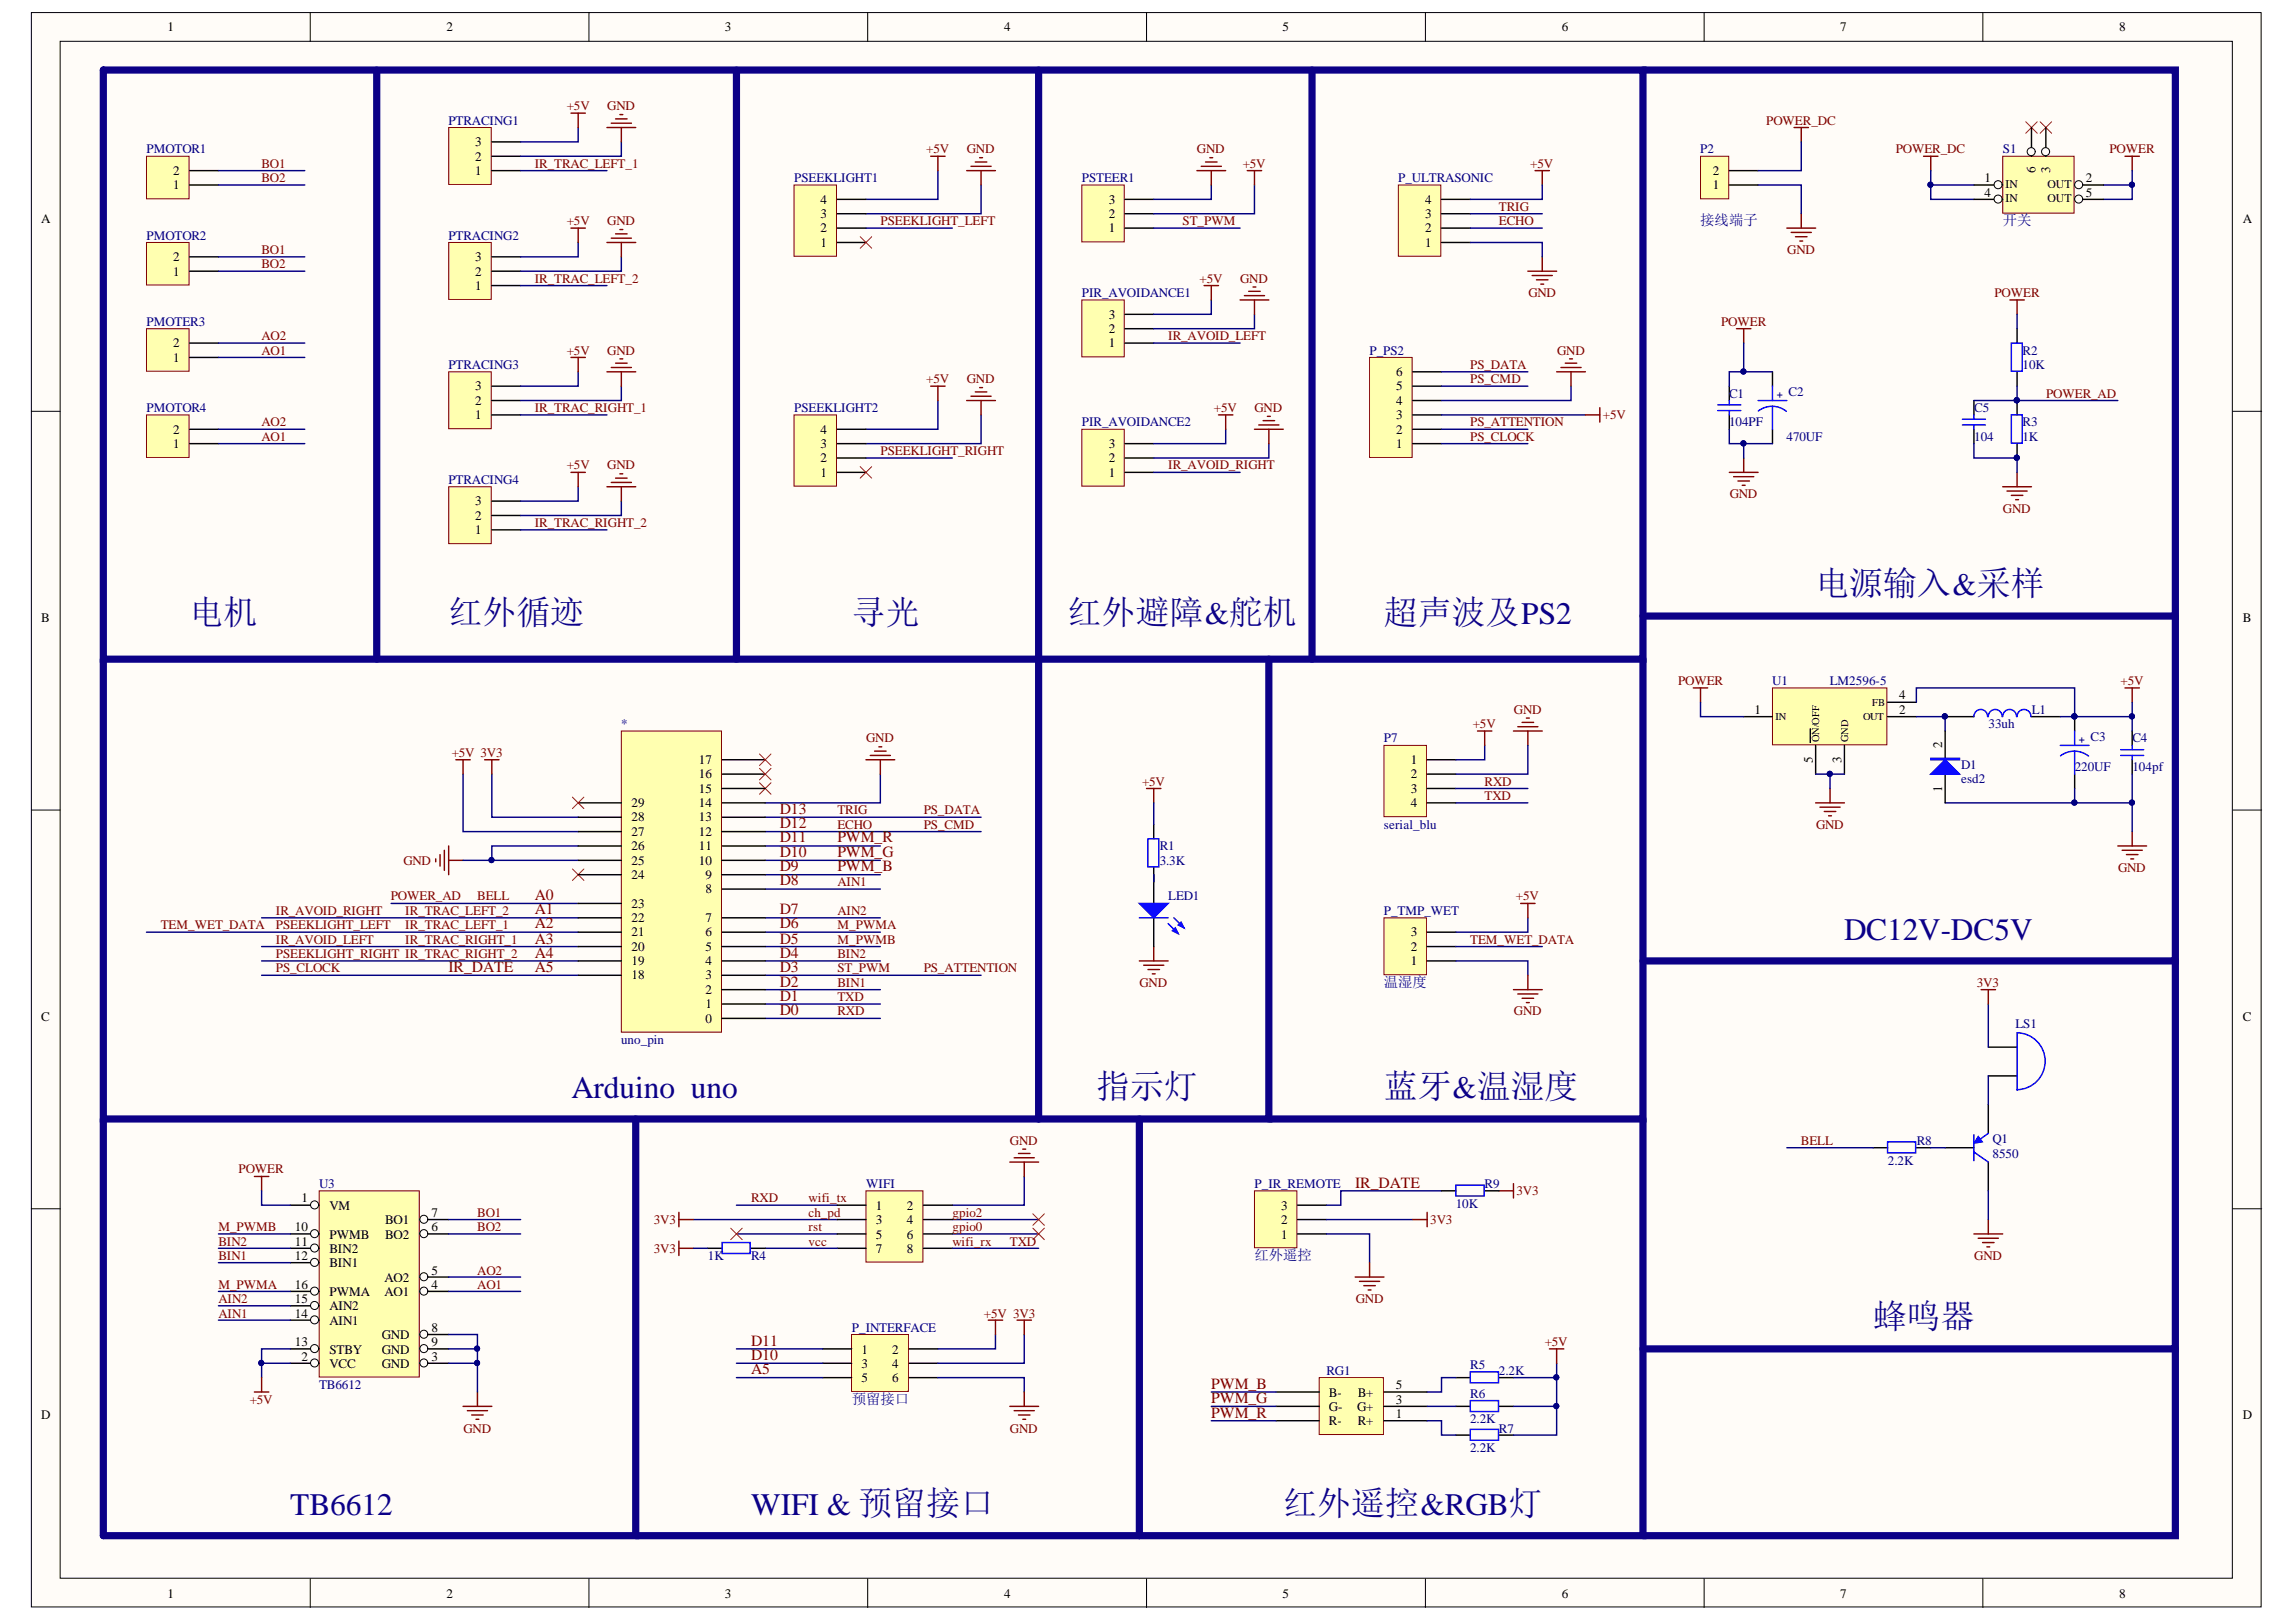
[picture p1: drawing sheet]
<svg xmlns="http://www.w3.org/2000/svg" width="297mm" height="210mm" viewBox="0 0 297 210" stroke-linecap="round" stroke-linejoin="round" font-family="sans-serif">
<defs><g id="words">
<g font-size="4.4" fill="#0c0087">
<text x="234.9" y="77">电源输入&amp;采样</text>
<text x="24.5" y="80.7">电机</text>
<text x="58" y="80.7">红外循迹</text>
<text x="110.2" y="80.7">寻光</text>
<text x="138.1" y="80.7">红外避障&amp;舵机</text>
<text x="179" y="80.7">超声波及PS2</text>
<text x="141.8" y="142">指示灯</text>
<text x="179" y="142">蓝牙&amp;温湿度</text>
<text x="242.3" y="171.9">蜂鸣器</text>
<text x="166" y="196">红外遥控&amp;RGB灯</text>
</g>
<g font-size="4.1" fill="#0c0087">
<text x="238.6" y="121.6">DC12V-DC5V</text>
<text x="73.9" y="142">Arduino uno</text>
<text x="37.5" y="196">TB6612</text>
<text x="97.2" y="196">WIFI &amp; 预留接口</text>
</g>
<g font-size="2" fill="#800000">
<text x="100.9" y="107.1">D12</text>
<text x="100.9" y="105.3">D13</text>
<text x="100.9" y="112.7">D9</text>
<text x="100.9" y="110.9">D10</text>
<text x="100.9" y="109">D11</text>
<text x="108.3" y="109">PWM_R</text>
<text x="108.3" y="110.9">PWM_G</text>
<text x="108.3" y="112.7">PWM_B</text>
<text x="69.2" y="116.4">A0</text>
<text x="69.2" y="118.3">A1</text>
<text x="100.9" y="118.3">D7</text>
<text x="100.9" y="114.6">D8</text>
<text x="58" y="125.8">IR_DATE</text>
<text x="69.2" y="120.2">A2</text>
<text x="69.2" y="122.1">A3</text>
<text x="69.2" y="124">A4</text>
<text x="69.2" y="125.8">A5</text>
<text x="100.9" y="125.8">D3</text>
<text x="100.9" y="124">D4</text>
<text x="100.9" y="122.1">D5</text>
<text x="100.9" y="120.2">D6</text>
<text x="100.9" y="131.4">D0</text>
<text x="100.9" y="129.5">D1</text>
<text x="100.9" y="127.7">D2</text>
<text x="175.3" y="153.7">IR_DATE</text>
<text x="97.2" y="176">D10</text>
<text x="97.2" y="174.1">D11</text>
<text x="97.2" y="177.9">A5</text>
<text x="156.7" y="179.7">PWM_B</text>
<text x="156.7" y="183.4">PWM_R</text>
<text x="156.7" y="181.6">PWM_G</text>
</g>
<g font-size="1.9" fill="#000080">
<text x="220" y="29.2">接线端子</text>
<text x="259.1" y="29.2">开关</text>
<text x="179" y="127.7">温湿度</text>
<text x="162.3" y="163.1">红外遥控</text>
<text x="110.2" y="181.7">预留接口</text>
</g>
<g font-size="1.7">
<text x="21.7" y="4.1">1</text>
<text x="57.8" y="4.1">2</text>
<text x="93.8" y="4.1">3</text>
<text x="129.9" y="4.1">4</text>
<text x="165.9" y="4.1">5</text>
<text x="202" y="4.1">6</text>
<text x="238.1" y="4.1">7</text>
<text x="274.2" y="4.1">8</text>
<text x="22.4" y="22.6">2</text>
<text x="61.5" y="22.6">1</text>
<text x="61.5" y="20.8">2</text>
<text x="61.5" y="18.9">3</text>
<text x="221.6" y="22.6">2</text>
<text x="256.8" y="23.6">1</text>
<text x="263.4" y="22.4" transform="rotate(-90 263.4 22.4)">6</text>
<text x="265.2" y="22.4" transform="rotate(-90 265.2 22.4)">3</text>
<text x="269.9" y="23.6">2</text>
<text x="5.3" y="28.9">A</text>
<text x="22.4" y="24.5">1</text>
<text x="106.1" y="28.2">3</text>
<text x="106.1" y="26.4">4</text>
<text x="143.4" y="28.2">2</text>
<text x="143.4" y="26.4">3</text>
<text x="184.4" y="28.2">3</text>
<text x="184.4" y="26.4">4</text>
<text x="221.6" y="24.5">1</text>
<text x="256.8" y="25.4">4</text>
<text x="269.9" y="25.4">5</text>
<text x="290.2" y="28.9">A</text>
<text x="22.4" y="35.7">1</text>
<text x="22.4" y="33.8">2</text>
<text x="61.5" y="35.7">2</text>
<text x="61.5" y="33.8">3</text>
<text x="106.1" y="31.9">1</text>
<text x="106.1" y="30.1">2</text>
<text x="143.4" y="30.1">1</text>
<text x="184.4" y="31.9">1</text>
<text x="184.4" y="30.1">2</text>
<text x="61.5" y="37.5">1</text>
<text x="143.4" y="41.2">3</text>
<text x="22.4" y="46.8">1</text>
<text x="22.4" y="45">2</text>
<text x="143.4" y="45">1</text>
<text x="143.4" y="43.1">2</text>
<text x="61.5" y="52.4">2</text>
<text x="61.5" y="50.5">3</text>
<text x="180.6" y="52.4">4</text>
<text x="180.6" y="50.5">5</text>
<text x="180.6" y="48.7">6</text>
<text x="22.4" y="58">1</text>
<text x="22.4" y="56.1">2</text>
<text x="61.5" y="54.3">1</text>
<text x="106.1" y="59.8">2</text>
<text x="106.1" y="58">3</text>
<text x="106.1" y="56.1">4</text>
<text x="143.4" y="59.8">2</text>
<text x="143.4" y="58">3</text>
<text x="180.6" y="58">1</text>
<text x="180.6" y="56.1">2</text>
<text x="180.6" y="54.3">3</text>
<text x="61.5" y="65.4">3</text>
<text x="106.1" y="61.7">1</text>
<text x="143.4" y="61.7">1</text>
<text x="61.5" y="69.1">1</text>
<text x="61.5" y="67.3">2</text>
<text x="5.3" y="80.5">B</text>
<text x="290.2" y="80.5">B</text>
<text x="227" y="92.4">1</text>
<text x="245.7" y="92.4">2</text>
<text x="245.7" y="90.5">4</text>
<text x="90.4" y="98.9">17</text>
<text x="90.4" y="100.7">16</text>
<text x="182.5" y="98.9">1</text>
<text x="182.5" y="100.7">2</text>
<text x="234.5" y="98.8" transform="rotate(-90 234.5 98.8)">5</text>
<text x="238.2" y="98.8" transform="rotate(-90 238.2 98.8)">3</text>
<text x="251.3" y="96.8" transform="rotate(-90 251.3 96.8)">2</text>
<text x="81.7" y="106.3">28</text>
<text x="81.7" y="104.4">29</text>
<text x="90.4" y="106.3">13</text>
<text x="90.4" y="104.4">14</text>
<text x="90.4" y="102.6">15</text>
<text x="182.5" y="102.6">3</text>
<text x="182.5" y="104.4">4</text>
<text x="251.3" y="102.5" transform="rotate(-90 251.3 102.5)">1</text>
<text x="81.7" y="113.7">24</text>
<text x="81.7" y="111.9">25</text>
<text x="81.7" y="110">26</text>
<text x="81.7" y="108.2">27</text>
<text x="90.4" y="111.9">10</text>
<text x="90.4" y="110">11</text>
<text x="90.4" y="108.2">12</text>
<text x="91.3" y="113.7">9</text>
<text x="81.7" y="119.3">22</text>
<text x="81.7" y="117.5">23</text>
<text x="91.3" y="119.3">7</text>
<text x="91.3" y="115.6">8</text>
<text x="81.7" y="124.9">19</text>
<text x="81.7" y="123">20</text>
<text x="81.7" y="121.2">21</text>
<text x="91.3" y="124.9">4</text>
<text x="91.3" y="123">5</text>
<text x="91.3" y="121.2">6</text>
<text x="182.5" y="124.9">1</text>
<text x="182.5" y="123">2</text>
<text x="182.5" y="121.2">3</text>
<text x="81.7" y="126.7">18</text>
<text x="91.3" y="130.5">1</text>
<text x="91.3" y="128.6">2</text>
<text x="91.3" y="126.7">3</text>
<text x="5.3" y="132.2">C</text>
<text x="91.3" y="132.3">0</text>
<text x="290.2" y="132.2">C</text>
<text x="39" y="155.6">1</text>
<text x="38.1" y="159.4">10</text>
<text x="38.1" y="161.2">11</text>
<text x="42.6" y="156.6">VM</text>
<text x="42.6" y="160.3">PWMB</text>
<text x="49.8" y="160.3">BO2</text>
<text x="49.8" y="158.4">BO1</text>
<text x="55.8" y="159.4">6</text>
<text x="55.8" y="157.5">7</text>
<text x="113.3" y="156.6">1</text>
<text x="113.3" y="158.4">3</text>
<text x="113.3" y="160.3">5</text>
<text x="117.3" y="156.6">2</text>
<text x="117.3" y="158.4">4</text>
<text x="117.3" y="160.3">6</text>
<text x="165.8" y="160.3">1</text>
<text x="165.8" y="158.4">2</text>
<text x="165.8" y="156.6">3</text>
<text x="38.1" y="163.1">12</text>
<text x="38.1" y="166.8">16</text>
<text x="42.6" y="162.1">BIN2</text>
<text x="42.6" y="164">BIN1</text>
<text x="42.6" y="167.7">PWMA</text>
<text x="49.7" y="167.7">AO1</text>
<text x="49.7" y="165.9">AO2</text>
<text x="55.8" y="166.8">4</text>
<text x="55.8" y="164.9">5</text>
<text x="113.3" y="162.1">7</text>
<text x="117.3" y="162.1">8</text>
<text x="38.1" y="170.5">14</text>
<text x="38.1" y="168.7">15</text>
<text x="42.6" y="171.4">AIN1</text>
<text x="42.6" y="169.6">AIN2</text>
<text x="49.4" y="173.3">GND</text>
<text x="55.8" y="172.4">8</text>
<text x="38.1" y="174.2">13</text>
<text x="39" y="176.1">2</text>
<text x="42.6" y="177">VCC</text>
<text x="42.6" y="175.2">STBY</text>
<text x="49.4" y="177">GND</text>
<text x="49.4" y="175.2">GND</text>
<text x="55.8" y="176.1">3</text>
<text x="55.8" y="174.2">9</text>
<text x="111.5" y="175.2">1</text>
<text x="111.5" y="177">3</text>
<text x="111.5" y="178.9">5</text>
<text x="115.4" y="175.2">2</text>
<text x="115.4" y="177">4</text>
<text x="115.4" y="178.9">6</text>
<text x="180.6" y="179.8">5</text>
<text x="5.3" y="183.7">D</text>
<text x="171.9" y="180.7">B-</text>
<text x="171.9" y="182.6">G-</text>
<text x="171.9" y="184.5">R-</text>
<text x="175.6" y="182.6">G+</text>
<text x="175.7" y="184.5">R+</text>
<text x="175.7" y="180.7">B+</text>
<text x="180.6" y="183.5">1</text>
<text x="180.6" y="181.7">3</text>
<text x="290.2" y="183.7">D</text>
<text x="21.7" y="206.8">1</text>
<text x="57.8" y="206.8">2</text>
<text x="93.8" y="206.8">3</text>
<text x="129.9" y="206.8">4</text>
<text x="165.9" y="206.8">5</text>
<text x="202" y="206.8">6</text>
<text x="238.1" y="206.8">7</text>
<text x="274.2" y="206.8">8</text>
</g>
<g font-size="1.7" fill="#000080">
<text x="58" y="16.1">PTRACING1</text>
<text x="18.9" y="19.9">PMOTOR1</text>
<text x="102.8" y="23.6">PSEEKLIGHT1</text>
<text x="140" y="23.6">PSTEER1</text>
<text x="180.9" y="23.6">P_ULTRASONIC</text>
<text x="220" y="19.9">P2</text>
<text x="259.1" y="19.9">S1</text>
<text x="18.9" y="31">PMOTOR2</text>
<text x="58" y="31">PTRACING2</text>
<text x="140" y="38.5">PIR_AVOIDANCE1</text>
<text x="18.9" y="42.2">PMOTER3</text>
<text x="58" y="47.7">PTRACING3</text>
<text x="177.2" y="45.9">P_PS2</text>
<text x="261.7" y="47.7">10K</text>
<text x="261.7" y="45.9">R2</text>
<text x="18.9" y="53.3">PMOTOR4</text>
<text x="102.8" y="53.3">PSEEKLIGHT2</text>
<text x="223.7" y="51.5">C1</text>
<text x="231.4" y="51.3">C2</text>
<text x="255.4" y="53.3">C5</text>
<text x="140" y="55.2">PIR_AVOIDANCE2</text>
<text x="223.7" y="55.2">104PF</text>
<text x="231.1" y="57">470UF</text>
<text x="255.4" y="57">104</text>
<text x="261.7" y="57">1K</text>
<text x="261.7" y="55.2">R3</text>
<text x="58" y="62.6">PTRACING4</text>
<text x="229.3" y="88.6">U1</text>
<text x="236.7" y="88.6">LM2596-5</text>
<text x="80.3" y="94.2">*</text>
<text x="257.3" y="94.2">33uh</text>
<text x="262.8" y="92.4">L1</text>
<text x="270.5" y="95.9">C3</text>
<text x="179" y="96.1">P7</text>
<text x="253.7" y="99.5">D1</text>
<text x="253.7" y="101.3">esd2</text>
<text x="268.4" y="99.8">220UF</text>
<text x="275.9" y="99.8">104pf</text>
<text x="275.9" y="96.1">C4</text>
<text x="179" y="107.2">serial_blu</text>
<text x="150" y="111.9">3.3K</text>
<text x="150" y="110">R1</text>
<text x="151.1" y="116.5">LED1</text>
<text x="179" y="118.4">P_TMP_WET</text>
<text x="80.3" y="135.1">uno_pin</text>
<text x="260.7" y="133.1">LS1</text>
<text x="248" y="148.1">R8</text>
<text x="257.8" y="148">Q1</text>
<text x="257.8" y="149.8">8550</text>
<text x="41.3" y="153.7">U3</text>
<text x="112.1" y="153.7">WIFI</text>
<text x="162.3" y="153.7">P_IR_REMOTE</text>
<text x="192.1" y="153.7">R9</text>
<text x="244.2" y="150.7">2.2K</text>
<text x="188.3" y="156.3">10K</text>
<text x="91.6" y="163.1">1K</text>
<text x="97.2" y="163.1">R4</text>
<text x="110.2" y="172.4">P_INTERFACE</text>
<text x="41.3" y="179.8">TB6612</text>
<text x="171.6" y="178">RG1</text>
<text x="190.2" y="177.2">R5</text>
<text x="193.9" y="178">2.2K</text>
<text x="190.2" y="184.2">2.2K</text>
<text x="190.2" y="180.9">R6</text>
<text x="193.9" y="185.4">R7</text>
<text x="190.2" y="187.9">2.2K</text>
</g>
<g font-size="1.7" fill="#800000">
<text x="73.3" y="14.3">+5V</text>
<text x="78.6" y="14.3">GND</text>
<text x="228.5" y="16.1">POWER_DC</text>
<text x="33.8" y="21.7">BO1</text>
<text x="33.8" y="23.6">BO2</text>
<text x="69.2" y="21.7">IR_TRAC_LEFT_1</text>
<text x="119.8" y="19.9">+5V</text>
<text x="125.1" y="19.9">GND</text>
<text x="154.9" y="19.9">GND</text>
<text x="160.8" y="21.7">+5V</text>
<text x="198" y="21.7">+5V</text>
<text x="245.3" y="19.9">POWER_DC</text>
<text x="272.9" y="19.9">POWER</text>
<text x="73.3" y="29.2">+5V</text>
<text x="78.6" y="29.2">GND</text>
<text x="113.9" y="29.2">PSEEKLIGHT_LEFT</text>
<text x="153" y="29.2">ST_PWM</text>
<text x="193.9" y="27.3">TRIG</text>
<text x="193.9" y="29.2">ECHO</text>
<text x="33.8" y="32.9">BO1</text>
<text x="33.8" y="34.7">BO2</text>
<text x="231.2" y="32.9">GND</text>
<text x="69.2" y="36.6">IR_TRAC_LEFT_2</text>
<text x="155.2" y="36.6">+5V</text>
<text x="160.4" y="36.6">GND</text>
<text x="197.7" y="38.5">GND</text>
<text x="258" y="38.5">POWER</text>
<text x="33.8" y="45.9">AO1</text>
<text x="33.8" y="44">AO2</text>
<text x="73.3" y="45.9">+5V</text>
<text x="78.6" y="45.9">GND</text>
<text x="151.1" y="44">IR_AVOID_LEFT</text>
<text x="190.2" y="47.7">PS_DATA</text>
<text x="201.4" y="45.9">GND</text>
<text x="222.7" y="42.2">POWER</text>
<text x="69.2" y="53.3">IR_TRAC_RIGHT_1</text>
<text x="119.8" y="49.6">+5V</text>
<text x="125.1" y="49.6">GND</text>
<text x="157" y="53.3">+5V</text>
<text x="162.3" y="53.3">GND</text>
<text x="190.2" y="49.6">PS_CMD</text>
<text x="264.7" y="51.5">POWER_AD</text>
<text x="33.8" y="57">AO1</text>
<text x="33.8" y="55.2">AO2</text>
<text x="113.9" y="58.9">PSEEKLIGHT_RIGHT</text>
<text x="190.2" y="55.2">PS_ATTENTION</text>
<text x="190.2" y="57">PS_CLOCK</text>
<text x="207.4" y="54.3">+5V</text>
<text x="73.3" y="60.8">+5V</text>
<text x="78.6" y="60.8">GND</text>
<text x="151.1" y="60.8">IR_AVOID_RIGHT</text>
<text x="223.8" y="64.5">GND</text>
<text x="69.2" y="68.2">IR_TRAC_RIGHT_2</text>
<text x="259.1" y="66.3">GND</text>
<text x="217.1" y="88.6">POWER</text>
<text x="274.4" y="88.6">+5V</text>
<text x="190.5" y="94.2">+5V</text>
<text x="195.9" y="92.4">GND</text>
<text x="58.4" y="97.9">+5V 3V3</text>
<text x="112.1" y="96.1">GND</text>
<text x="147.7" y="101.7">+5V</text>
<text x="192.1" y="101.7">RXD</text>
<text x="108.3" y="105.4">TRIG</text>
<text x="108.3" y="107.2">ECHO</text>
<text x="119.5" y="105.4">PS_DATA</text>
<text x="119.5" y="107.2">PS_CMD</text>
<text x="192.1" y="103.5">TXD</text>
<text x="234.9" y="107.2">GND</text>
<text x="52.2" y="111.9">GND</text>
<text x="274" y="112.8">GND</text>
<text x="35.7" y="118.4">IR_AVOID_RIGHT</text>
<text x="50.6" y="116.5">POWER_AD</text>
<text x="52.4" y="118.4">IR_TRAC_LEFT_2</text>
<text x="61.7" y="116.5">BELL</text>
<text x="108.3" y="114.7">AIN1</text>
<text x="108.3" y="118.4">AIN2</text>
<text x="196.1" y="116.5">+5V</text>
<text x="20.8" y="120.2">TEM_WET_DATA</text>
<text x="35.7" y="122.1">IR_AVOID_LEFT</text>
<text x="35.7" y="124">PSEEKLIGHT_RIGHT IR_TRAC_RIGHT_2</text>
<text x="35.7" y="120.2">PSEEKLIGHT_LEFT</text>
<text x="35.7" y="125.8">PS_CLOCK</text>
<text x="52.4" y="120.2">IR_TRAC_LEFT_1</text>
<text x="52.4" y="122.1">IR_TRAC_RIGHT_1</text>
<text x="108.3" y="122.1">M_PWMB</text>
<text x="108.3" y="120.2">M_PWMA</text>
<text x="108.3" y="124">BIN2</text>
<text x="108.3" y="125.8">ST_PWM</text>
<text x="119.5" y="125.8">PS_ATTENTION</text>
<text x="190.2" y="122.1">TEM_WET_DATA</text>
<text x="108.3" y="129.5">TXD</text>
<text x="108.3" y="131.4">RXD</text>
<text x="108.3" y="127.7">BIN1</text>
<text x="147.4" y="127.7">GND</text>
<text x="195.9" y="131.4">GND</text>
<text x="255.7" y="127.7">3V3</text>
<text x="130.7" y="148.1">GND</text>
<text x="233" y="148.1">BELL</text>
<text x="30.9" y="151.8">POWER</text>
<text x="97.2" y="155.6">RXD</text>
<text x="104.6" y="155.6">wifi_tx</text>
<text x="196.2" y="154.6">3V3</text>
<text x="28.2" y="159.4">M_PWMB</text>
<text x="28.2" y="161.2">BIN2</text>
<text x="61.7" y="157.5">BO1</text>
<text x="61.7" y="159.4">BO2</text>
<text x="84.6" y="158.4">3V3</text>
<text x="104.6" y="157.5">ch_pd</text>
<text x="104.6" y="159.4">rst</text>
<text x="104.6" y="161.2">vcc</text>
<text x="123.2" y="157.5">gpio2</text>
<text x="123.2" y="161.2">wifi_rx</text>
<text x="123.2" y="159.4">gpio0</text>
<text x="130.7" y="161.2">TXD</text>
<text x="185" y="158.4">3V3</text>
<text x="28.2" y="166.8">M_PWMA</text>
<text x="28.2" y="163.1">BIN1</text>
<text x="61.7" y="166.8">AO1</text>
<text x="61.7" y="164.9">AO2</text>
<text x="84.6" y="162.1">3V3</text>
<text x="255.4" y="163.1">GND</text>
<text x="28.2" y="170.5">AIN1</text>
<text x="28.2" y="168.7">AIN2</text>
<text x="127.3" y="170.5">+5V 3V3</text>
<text x="175.4" y="168.7">GND</text>
<text x="199.8" y="174.2">+5V</text>
<text x="32.3" y="181.7">+5V</text>
<text x="60" y="185.4">GND</text>
<text x="130.7" y="185.4">GND</text>
</g>
<g font-size="1.5">
<text x="259.5" y="24.3">IN</text>
<text x="259.5" y="26.2">IN</text>
<text x="264.9" y="24.3">OUT</text>
<text x="264.9" y="26.2">OUT</text>
</g>
<g font-size="1.4" fill="#000080">
<text x="229.9" y="51.5">+</text>
<text x="268.9" y="96.2">+</text>
</g>
<g font-size="1.4">
<text x="229.7" y="93.2">IN</text>
<text x="241" y="93.2">OUT</text>
<text x="242.2" y="91.3">FB</text>
<text x="235.4" y="96.1" transform="rotate(-90 235.4 96.1)">ON/OFF</text>
<text x="239.1" y="96.1" transform="rotate(-90 239.1 96.1)">GND</text>
</g>
</g></defs>
<g fill="#fffcf8" stroke="#000" stroke-width=".13">
<path d="M4.1 1.6h288.4v206.4h-288.4z"/>
<path d="M7.8 5.3h281v198.9h-281z"/>
</g>
<g fill="none" stroke="#000" stroke-width=".13">
<path d="M40.1 1.6v3.7M76.2 1.6v3.7M112.3 1.6v3.7M148.3 1.6v3.7M184.4 1.6v3.7M220.5 1.6v3.7M256.5 1.6v3.7M4.1 53.2h3.7M288.9 53.2h3.7M4.1 104.8h3.7M288.9 104.8h3.7M4.1 156.4h3.7"/>
<path d="M288.9 156.4h3.7M40.1 204.3v3.7M76.2 204.3v3.7M112.3 204.3v3.7M148.3 204.3v3.7M184.4 204.3v3.7M220.5 204.3v3.7M256.5 204.3v3.7"/>
</g>
<path d="M19 20.2h5.5v5.5h-5.5z" fill="#ffffb0" stroke="#800000" stroke-width=".13"/>
<path d="M24.5 23.9h3.8M24.5 22.1h3.8" fill="none" stroke="#000" stroke-width=".19"/>
<path d="M19 31.4h5.5v5.5h-5.5z" fill="#ffffb0" stroke="#800000" stroke-width=".13"/>
<path d="M24.5 35.1h3.8M24.5 33.2h3.8" fill="none" stroke="#000" stroke-width=".19"/>
<path d="M19 42.5h5.5v5.5h-5.5z" fill="#ffffb0" stroke="#800000" stroke-width=".13"/>
<path d="M24.5 46.3h3.8M24.5 44.4h3.8" fill="none" stroke="#000" stroke-width=".19"/>
<path d="M19 53.7h5.5v5.5h-5.5z" fill="#ffffb0" stroke="#800000" stroke-width=".13"/>
<path d="M24.5 57.4h3.8M24.5 55.6h3.8" fill="none" stroke="#000" stroke-width=".19"/>
<path d="M58 16.5h5.6v7.4h-5.6z" fill="#ffffb0" stroke="#800000" stroke-width=".13"/>
<path d="M63.6 18.4h3.8M63.6 22.1h3.8M63.6 20.2h3.8" fill="none" stroke="#000" stroke-width=".19"/>
<path d="M58 31.4h5.6v7.3h-5.6z" fill="#ffffb0" stroke="#800000" stroke-width=".13"/>
<path d="M63.6 37h3.8M63.6 35.1h3.8M63.6 33.2h3.8" fill="none" stroke="#000" stroke-width=".19"/>
<path d="M58 48.1h5.6v7.4h-5.6z" fill="#ffffb0" stroke="#800000" stroke-width=".13"/>
<path d="M63.6 53.7h3.8M63.6 51.8h3.8M63.6 50h3.8" fill="none" stroke="#000" stroke-width=".19"/>
<path d="M140 23.9h5.4v7.4h-5.4z" fill="#ffffb0" stroke="#800000" stroke-width=".13"/>
<path d="M145.5 29.5h3.8M145.5 27.7h3.8M145.5 25.8h3.8" fill="none" stroke="#000" stroke-width=".19"/>
<path d="M140 38.8h5.4v7.4h-5.4z" fill="#ffffb0" stroke="#800000" stroke-width=".13"/>
<path d="M145.5 44.4h3.8M145.5 42.5h3.8M145.5 40.7h3.8" fill="none" stroke="#000" stroke-width=".19"/>
<path d="M140 55.6h5.4v7.3h-5.4z" fill="#ffffb0" stroke="#800000" stroke-width=".13"/>
<path d="M145.5 59.3h3.8M145.5 57.4h3.8M145.5 61.1h3.8" fill="none" stroke="#000" stroke-width=".19"/>
<path d="M180.9 23.9h5.5v9.3h-5.5z" fill="#ffffb0" stroke="#800000" stroke-width=".13"/>
<path d="M186.5 31.4h3.7M186.5 29.5h3.7M186.5 27.7h3.7M186.5 25.8h3.7" fill="none" stroke="#000" stroke-width=".19"/>
<path d="M177.2 46.3h5.5v12.9h-5.5z" fill="#ffffb0" stroke="#800000" stroke-width=".13"/>
<path d="M182.8 57.4h3.7M182.8 55.6h3.7M182.8 53.7h3.7M182.8 51.8h3.7M182.8 50h3.7M182.8 48.1h3.7" fill="none" stroke="#000" stroke-width=".19"/>
<g fill="none" stroke="#000080" stroke-width=".19">
<path d="M74.8 16.5v1.9h-7.4M80.4 18.4v1.8h-13M28.3 22.1h11.1M28.3 23.9h11.1M28.3 33.2h11.1M28.3 35.1h11.1M67.4 22.1h11.1M67.4 37h11.1M74.8 31.4v1.8h-7.4M80.4 33.2v1.9h-13M112 29.5h11.2M121.3 22.1v3.7h-9.3"/>
<path d="M126.9 23.9v3.8h-14.9M149.3 29.5h11.1M156.7 23.9v1.9h-7.4M156.7 38.8v1.9h-7.4M162.3 23.9v3.8h-13M28.3 44.4h11.1M28.3 46.3h11.1M28.3 55.6h11.1M28.3 57.4h11.1M67.4 53.7h11.1M74.8 48.1v1.9h-7.4M80.4 50v1.8h-13"/>
<path d="M112 59.3h11.2M121.3 51.8v3.8h-9.3M126.9 53.7v3.7h-14.9M149.3 44.4h11.1M158.6 55.6v1.8h-9.3M162.3 40.7v1.8h-13M164.2 57.4v1.9h-14.9M186.5 55.6h11.2M186.5 57.4h11.2M186.5 53.7h18.6M186.5 48.1h11.2M186.5 50h11.2"/>
<path d="M203.2 50v1.8h-16.7M149.3 61.1h11.1"/>
</g>
<path d="M110.2 172.7h7.3v7.4h-7.3z" fill="#ffffb0" stroke="#800000" stroke-width=".13"/>
<path d="M106.4 174.6h3.8M106.4 176.4h3.8M106.4 178.3h3.8M117.6 174.6h3.7M117.6 176.4h3.7M117.6 178.3h3.7" fill="none" stroke="#000" stroke-width=".19"/>
<path d="M89.7 157.8h18.6M95.3 159.7h13M95.3 156h13M123.2 157.8h11.2M123.2 159.7h11.2M132.5 152.2v3.8h-9.3" fill="none" stroke="#000080" stroke-width=".19"/>
<path d="M170.7 178.3h8.3v7.3h-8.3z" fill="#ffffb0" stroke="#800000" stroke-width=".13"/>
<path d="M165.1 180.1h5.6M165.1 182h5.6M165.1 183.9h5.6M179 180.1h5.6M179 182h5.6M179 183.9h5.6" fill="none" stroke="#000" stroke-width=".19"/>
<g fill="none" stroke="#000080" stroke-width=".19">
<path d="M33.8 118.8h41M50.6 116.9h24.2M59.9 100.2v7.4h14.9M59.9 111.3h14.9M63.6 100.2v5.6h11.2M74.8 109.5h-11.2v1.8M99 118.8h14.9M99 115.1h14.9M99 113.2h14.9M99 111.3h14.9M99 109.5h14.9M99 107.6h27.9"/>
<path d="M99 105.8h27.9M113.9 100.2v3.7h-14.9M19 120.6h55.8M33.8 126.2h41M33.8 124.4h41M33.8 122.5h41M99 131.8h14.9M99 129.9h14.9M99 128.1h14.9M99 126.2h27.9M99 124.4h14.9M99 122.5h14.9"/>
<path d="M99 120.6h14.9"/>
</g>
<g fill="none" stroke="#800000" stroke-width=".19">
<path d="M59 98.3h1.8M59.9 98.3v1.9M62.7 98.3h1.9M63.6 98.3v1.9M112 98.3h3.8M112.6 97.8h2.6M113.1 97.2h1.5M113.7 96.6h.4M113.9 98.3v1.9M56.4 111.2v.3M56.9 110.6v1.5M57.5 110v2.6"/>
<path d="M58 109.5v3.7M58 111.3h1.9"/>
</g>
<path d="M74.1 112.5l1.4 1.4M75.5 112.5l-1.4 1.4M98.3 101.3l1.4 1.5M99.7 101.3l-1.4 1.5" fill="none" stroke="#f00" stroke-width=".13"/>
<circle cx="63.6" cy="111.3" r=".33" fill="#000080" stroke="#000080" stroke-width=".13"/>
<path d="M80.4 94.6h12.9v39h-12.9z" fill="#ffffb0" stroke="#800000" stroke-width=".13"/>
<g fill="none" stroke="#000" stroke-width=".19">
<path d="M93.4 98.3h5.6M74.8 118.8h5.6M74.8 113.2h5.6M74.8 111.3h5.6M74.8 109.5h5.6M74.8 107.6h5.6M74.8 105.8h5.6M74.8 103.9h5.6M74.8 116.9h5.6M93.4 118.8h5.6M93.4 115.1h5.6M93.4 113.2h5.6"/>
<path d="M93.4 111.3h5.6M93.4 109.5h5.6M93.4 107.6h5.6M93.4 105.8h5.6M93.4 103.9h5.6M93.4 102h5.6M93.4 100.2h5.6M149.3 113.2v3.7M149.3 118.8v3.7M74.8 126.2h5.6M74.8 124.4h5.6M74.8 122.5h5.6"/>
<path d="M74.8 120.6h5.6M93.4 131.8h5.6M93.4 129.9h5.6M93.4 128.1h5.6M93.4 126.2h5.6M93.4 124.4h5.6M93.4 122.5h5.6M93.4 120.6h5.6"/>
</g>
<path d="M147.4 124.4h3.7M148 124.9h2.6M148.5 125.5h1.5M149.1 126h.3M149.3 122.5v1.9" fill="none" stroke="#800000" stroke-width=".19"/>
<path d="M147.4 116.9h3.7l-1.8 1.9z" fill="#00f"/>
<path d="M147.4 116.9h3.7l-1.8 1.9zM151.1 119.5l1.3 1.3M151.9 118.8l1.3 1.3" fill="none" stroke="#00f" stroke-width=".19"/>
<path d="M151.7 120.4l.4-.3 .3 .7z" fill="#00f"/>
<path d="M151.7 120.4l.4-.3 .3 .7z" fill="none" stroke="#00f" stroke-width=".19"/>
<path d="M152.4 119.7l.4-.4 .4 .8z" fill="#00f"/>
<path d="M253.9 55h3M253.9 54.3h3M255.4 53.7v.6M255.4 55v.6M260.2 44.4h1.4v3.6h-1.4zM260.2 53.7h1.4v3.6h-1.4zM147.4 118.8h3.7M148.5 108.5h1.4v3.7h-1.4zM152.4 119.7l.4-.4 .4 .8z" fill="none" stroke="#00f" stroke-width=".19"/>
<path d="M255.4 51.8v1.9M255.4 55.6v1.8M261 42.5v1.9M261 48.1v1.9M261 51.8v1.9M261 57.4v1.9M149.3 106.7v1.8M149.3 112.3v1.8" fill="none" stroke="#000" stroke-width=".19"/>
<path d="M255.4 57.4v1.9h5.6v1.8M261 50v1.8h-5.6M261 40.7v1.8M261 51.8h13M149.3 103.9v2.8M149.3 113.2v.9" fill="none" stroke="#000080" stroke-width=".19"/>
<path d="M260 38.8h1.9M261 38.8v1.9M259.1 63h3.7M259.7 63.5h2.6M260.2 64.1h1.5M260.8 64.7h.3M261 61.1v1.9M148.3 102h1.9M149.3 102v1.9" fill="none" stroke="#800000" stroke-width=".19"/>
<g fill="#000080" stroke="#000080" stroke-width=".13">
<circle cx="260.9" cy="59.2" r=".33"/>
<circle cx="260.9" cy="51.8" r=".33"/>
</g>
<path d="M41.3 154.1h12.9v24.1h-12.9z" fill="#ffffb0" stroke="#800000" stroke-width=".13"/>
<path d="M37.6 156h3.7" fill="none" stroke="#000" stroke-width=".19"/>
<circle cx="40.7" cy="155.9" r=".52" fill="#fffcf8" stroke="#000" stroke-width=".13"/>
<path d="M37.6 176.4h3.7" fill="none" stroke="#000" stroke-width=".19"/>
<circle cx="40.7" cy="176.4" r=".52" fill="#fffcf8" stroke="#000" stroke-width=".13"/>
<path d="M54.3 176.4h3.7" fill="none" stroke="#000" stroke-width=".19"/>
<circle cx="54.8" cy="176.4" r=".52" fill="#fffcf8" stroke="#000" stroke-width=".13"/>
<path d="M54.3 167.1h3.7" fill="none" stroke="#000" stroke-width=".19"/>
<circle cx="54.8" cy="167.1" r=".52" fill="#fffcf8" stroke="#000" stroke-width=".13"/>
<path d="M54.3 165.3h3.7" fill="none" stroke="#000" stroke-width=".19"/>
<circle cx="54.8" cy="165.2" r=".52" fill="#fffcf8" stroke="#000" stroke-width=".13"/>
<path d="M54.3 159.7h3.7" fill="none" stroke="#000" stroke-width=".19"/>
<circle cx="54.8" cy="159.6" r=".52" fill="#fffcf8" stroke="#000" stroke-width=".13"/>
<path d="M54.3 157.8h3.7" fill="none" stroke="#000" stroke-width=".19"/>
<circle cx="54.8" cy="157.8" r=".52" fill="#fffcf8" stroke="#000" stroke-width=".13"/>
<path d="M54.3 172.7h3.7" fill="none" stroke="#000" stroke-width=".19"/>
<circle cx="54.8" cy="172.7" r=".52" fill="#fffcf8" stroke="#000" stroke-width=".13"/>
<path d="M54.3 174.6h3.7" fill="none" stroke="#000" stroke-width=".19"/>
<circle cx="54.8" cy="174.5" r=".52" fill="#fffcf8" stroke="#000" stroke-width=".13"/>
<path d="M37.6 159.7h3.7" fill="none" stroke="#000" stroke-width=".19"/>
<circle cx="40.7" cy="159.6" r=".52" fill="#fffcf8" stroke="#000" stroke-width=".13"/>
<path d="M37.6 161.5h3.7" fill="none" stroke="#000" stroke-width=".19"/>
<circle cx="40.7" cy="161.5" r=".52" fill="#fffcf8" stroke="#000" stroke-width=".13"/>
<path d="M37.6 163.4h3.7" fill="none" stroke="#000" stroke-width=".19"/>
<circle cx="40.7" cy="163.4" r=".52" fill="#fffcf8" stroke="#000" stroke-width=".13"/>
<path d="M37.6 174.6h3.7" fill="none" stroke="#000" stroke-width=".19"/>
<circle cx="40.7" cy="174.5" r=".52" fill="#fffcf8" stroke="#000" stroke-width=".13"/>
<path d="M37.6 170.8h3.7" fill="none" stroke="#000" stroke-width=".19"/>
<circle cx="40.7" cy="170.8" r=".52" fill="#fffcf8" stroke="#000" stroke-width=".13"/>
<path d="M37.6 169h3.7" fill="none" stroke="#000" stroke-width=".19"/>
<circle cx="40.7" cy="168.9" r=".52" fill="#fffcf8" stroke="#000" stroke-width=".13"/>
<path d="M37.6 167.1h3.7" fill="none" stroke="#000" stroke-width=".19"/>
<circle cx="40.7" cy="167.1" r=".52" fill="#fffcf8" stroke="#000" stroke-width=".13"/>
<g fill="none" stroke="#800000" stroke-width=".19">
<path d="M197.7 35.1h3.7M198.2 35.7h2.6M198.6 22.1h1.9M198.8 36.2h1.5M199.3 36.8h.4M199.5 22.1v1.8M199.5 33.2v1.9M32.9 152.2h1.9M33.8 152.2v1.9M33.8 178.3v1.8M32.9 180.1h1.9M59.9 182h3.7"/>
<path d="M60.5 182.6h2.6M61 183.1h1.5M61.6 183.7h.4M61.8 180.1v1.9"/>
</g>
<g fill="none" stroke="#000080" stroke-width=".19">
<path d="M190.2 31.4h9.3v1.8M190.2 27.7h9.3M190.2 29.5h9.3M199.5 23.9v1.9h-9.3M28.3 159.7h9.3M33.8 154.1v1.9h3.8M58 157.8h9.4M58 159.7h9.4M28.3 167.1h9.3M28.3 161.5h9.3M28.3 163.4h9.3M28.3 169h9.3"/>
<path d="M28.3 170.8h9.3M33.8 176.4h3.8M37.6 174.6h-3.8v3.7M58 172.7h3.8v7.4M58 174.6h3.8M58 176.4h3.8M58 165.3h9.4M58 167.1h9.4"/>
</g>
<g fill="#000080" stroke="#000080" stroke-width=".13">
<circle cx="61.7" cy="174.5" r=".33"/>
<circle cx="61.7" cy="176.4" r=".33"/>
<circle cx="33.8" cy="176.4" r=".33"/>
</g>
<path d="M13.4 9.1h199.2v76.2h-199.2z" fill="none" stroke="#0c0087" stroke-width=".93"/>
<path d="M179 118.8h5.5v7.3h-5.5z" fill="#ffffb0" stroke="#800000" stroke-width=".13"/>
<path d="M184.6 124.4h3.8M184.6 122.5h3.8M184.6 120.6h3.8" fill="none" stroke="#000" stroke-width=".19"/>
<path d="M197.7 118.8v1.8h-9.3M188.4 124.4h9.3v1.8M188.4 122.5h11.1" fill="none" stroke="#000080" stroke-width=".19"/>
<path d="M220 20.2h3.6v5.5h-3.6z" fill="#ffffb0" stroke="#800000" stroke-width=".13"/>
<path d="M223.7 23.9h3.7M223.7 22.1h3.7M223.7 50v1.8M223.7 53.7v1.9M229.3 48.1v1.9M229.3 55.6v1.8" fill="none" stroke="#000" stroke-width=".19"/>
<path d="M232.1 16.5h1.9M233 16.5v1.9M231.2 29.5h3.7M231.7 30.1h2.6M232.3 30.6h1.5M232.8 31.2h.4M233 27.7v1.8M248.9 20.2h1.8M249.8 20.2v1.9M274.9 20.2h1.9M275.8 20.2v1.9" fill="none" stroke="#800000" stroke-width=".19"/>
<path d="M222.2 52.4h3M222.2 53.1h3M223.7 51.8v.6M223.7 53.1v.6M227.4 51.8h3.8M229.3 52.6a2.93 2.93 0 0 1 1.8 .6M229.3 52.6a2.93 2.93 0 0 0-1.8 .6M229.3 50v1.8M229.3 52.6v3" fill="none" stroke="#00f" stroke-width=".19"/>
<path d="M262.1 15.8l1.5 1.4M263.6 15.8l-1.5 1.4M263.9 15.8l1.5 1.4M265.4 15.8l-1.5 1.4" fill="none" stroke="#f00" stroke-width=".13"/>
<path d="M249.8 22.1v1.8h5.6M249.8 23.9v1.9h5.6M275.8 22.1v1.8h-3.7M275.8 23.9v1.9h-3.7" fill="none" stroke="#000080" stroke-width=".19"/>
<g fill="#000080" stroke="#000080" stroke-width=".13">
<circle cx="249.7" cy="23.9" r=".33"/>
<circle cx="275.8" cy="23.9" r=".33"/>
</g>
<path d="M259.1 20.2h9.2v7.4h-9.2z" fill="#ffffb0" stroke="#800000" stroke-width=".13"/>
<path d="M255.4 23.9h3.7" fill="none" stroke="#000" stroke-width=".19"/>
<circle cx="258.5" cy="23.9" r=".52" fill="#fffcf8" stroke="#000" stroke-width=".13"/>
<path d="M268.4 23.9h3.7" fill="none" stroke="#000" stroke-width=".19"/>
<circle cx="268.9" cy="23.9" r=".52" fill="#fffcf8" stroke="#000" stroke-width=".13"/>
<path d="M264.7 16.5v3.7" fill="none" stroke="#000" stroke-width=".19"/>
<circle cx="264.6" cy="19.6" r=".52" fill="#fffcf8" stroke="#000" stroke-width=".13"/>
<path d="M255.4 25.8h3.7" fill="none" stroke="#000" stroke-width=".19"/>
<circle cx="258.5" cy="25.8" r=".52" fill="#fffcf8" stroke="#000" stroke-width=".13"/>
<path d="M268.4 25.8h3.7" fill="none" stroke="#000" stroke-width=".19"/>
<circle cx="268.9" cy="25.8" r=".52" fill="#fffcf8" stroke="#000" stroke-width=".13"/>
<path d="M262.8 16.5v3.7" fill="none" stroke="#000" stroke-width=".19"/>
<circle cx="262.8" cy="19.6" r=".52" fill="#fffcf8" stroke="#000" stroke-width=".13"/>
<path d="M233 18.4v3.7h-5.6M227.4 23.9h5.6v3.8M223.7 55.6v1.8h5.6M225.6 44.4v3.7M225.6 57.4v1.9M229.3 48.1h-5.6v1.9" fill="none" stroke="#000080" stroke-width=".19"/>
<path d="M224.7 42.5h1.8M225.6 42.5v1.9M225.6 59.3v1.8M223.7 61.1h3.7M224.3 61.7h2.6M224.8 62.2h1.5M225.4 62.8h.4" fill="none" stroke="#800000" stroke-width=".19"/>
<g fill="#000080" stroke="#000080" stroke-width=".13">
<circle cx="225.5" cy="48.1" r=".33"/>
<circle cx="225.5" cy="57.4" r=".33"/>
</g>
<path d="M229.3 89h14.8v7.4h-14.8z" fill="#ffffb0" stroke="#800000" stroke-width=".13"/>
<g fill="none" stroke="#000" stroke-width=".19">
<path d="M225.6 92.7h3.7M234.2 94.3v.9M234.2 95.3v.8M234.9 96.5v3.7M238.6 96.5v3.7M244.2 92.7h3.7M244.2 90.9h3.7M251.6 92.7h3.8M251.6 94.6v3.7M262.8 92.7h3.7M268.4 92.7v1.9M275.8 94.6v1.9"/>
<path d="M275.8 98.3v1.9M251.6 100.2v3.7M268.4 100.2v1.8"/>
</g>
<g fill="none" stroke="#800000" stroke-width=".19">
<path d="M219.1 89h1.8M220 89v1.9M274.9 89h1.9M275.8 89v1.9M234.9 103.9h3.7M235.5 104.5h2.6M236 105h1.5M236.6 105.6h.3M236.8 102v1.9M274 109.5h3.7M274.5 110h2.7M275.1 110.6h1.5"/>
<path d="M275.7 111.2h.3M275.8 107.6v1.9"/>
</g>
<path d="M220 90.9v1.8h5.6M247.9 92.7h3.7v1.9M247.9 90.9v-1.9h20.5v3.7M266.5 92.7h9.3v1.9M275.8 90.9v1.8M234.9 100.2h3.7M236.8 100.2v1.8M268.4 102v1.9M275.8 100.2v3.7h-24.2M275.8 103.9v3.7" fill="none" stroke="#000080" stroke-width=".19"/>
<g fill="#000080" stroke="#000080" stroke-width=".13">
<circle cx="236.7" cy="100.1" r=".33"/>
<circle cx="251.6" cy="92.7" r=".33"/>
<circle cx="275.8" cy="92.7" r=".33"/>
<circle cx="275.8" cy="103.9" r=".33"/>
<circle cx="268.4" cy="92.7" r=".33"/>
<circle cx="268.4" cy="103.9" r=".33"/>
</g>
<g fill="none" stroke="#00f" stroke-width=".19">
<path d="M249.8 98.1h3.7v.2h-3.7zM249.8 98.2h3.7M257.1 92.7a.88 .88 0 0 0-.8-.9 .88 .88 0 0 0-.9 .9M259 92.7a.89 .89 0 0 0-.9-.9 .89 .89 0 0 0-.9 .9M260.9 92.7a.89 .89 0 0 0-.9-.9 .89 .89 0 0 0-.9 .9M262.7 92.7a.89 .89 0 0 0-.9-.9 .89 .89 0 0 0-.8 .9M266.5 96.5h3.8M268.4 97.2a2.94 2.94 0 0 1 1.8 .6M268.4 97.2a2.94 2.94 0 0 0-1.8 .6M268.4 94.6v1.9M268.4 97.2v3M274.4 97h2.9"/>
<path d="M274.4 97.8h2.9M275.8 96.5v.5M275.8 97.8v.5"/>
</g>
<path d="M249.8 100.2l1.8-1.9 1.9 1.9z" fill="#00f"/>
<path d="M249.8 100.2l1.8-1.9 1.9 1.9z" fill="none" stroke="#00f" stroke-width=".19"/>
<path d="M179 96.5h5.5v9.2h-5.5z" fill="#ffffb0" stroke="#800000" stroke-width=".13"/>
<path d="M184.6 98.3h3.8M184.6 100.2h3.8M184.6 102h3.8M184.6 103.9h3.8" fill="none" stroke="#000" stroke-width=".19"/>
<path d="M195.8 94.6h3.7M196.4 94h2.6M196.9 93.5h1.5M197.5 92.9h.3M197.7 94.6v1.9" fill="none" stroke="#800000" stroke-width=".19"/>
<path d="M192.1 96.5v1.8h-3.7M197.7 96.5v3.7h-9.3M188.4 102h9.3M188.4 103.9h9.3" fill="none" stroke="#000080" stroke-width=".19"/>
<path d="M98.3 99.4l1.4 1.5M98.3 97.6l1.4 1.5M99.7 99.4l-1.4 1.5M99.7 97.6l-1.4 1.5M74.1 103.2l1.4 1.4M75.5 103.2l-1.4 1.4" fill="none" stroke="#f00" stroke-width=".13"/>
<path d="M162.3 154.1h5.5v7.4h-5.5z" fill="#ffffb0" stroke="#800000" stroke-width=".13"/>
<path d="M167.9 159.7h3.7M167.9 157.8h3.7M167.9 156h3.7M251.6 148.5h3.8M257.2 142.9v3.8M257.2 150.4v3.7M188.4 178.3h1.8M193.9 178.3h1.9M188.4 182h1.8M188.4 185.7h1.8M193.9 182h1.9M193.9 185.7h1.9" fill="none" stroke="#000" stroke-width=".19"/>
<path d="M171.6 159.7h5.6v3.7M171.6 157.8h11.2M186.5 154.1h-13v1.9h-1.9M188.4 178.3h-1.9v1.8h-1.9M156.7 182h8.4M156.7 180.1h8.4M156.7 183.9h8.4M184.6 183.9h1.9v1.8h1.9M184.6 182h3.8M195.8 182h5.6" fill="none" stroke="#000080" stroke-width=".19"/>
<g fill="none" stroke="#800000" stroke-width=".19">
<path d="M73.9 14.6h1.8M74.8 14.6v1.9M78.5 16.5h3.7M79.1 15.9h2.6M79.6 15.4h1.5M80.2 14.8h.4M80.4 16.5v1.9M73.9 29.5h1.8M74.8 29.5v1.9M78.5 31.4h3.7M79.1 30.8h2.6M79.6 30.3h1.5"/>
<path d="M80.2 29.7h.4M80.4 31.4v1.8M154.8 22.1h3.8M155.4 21.5h2.6M155.8 37h1.8M156 21h1.5M156.5 20.4h.4M156.7 22.1v1.8M156.7 37v1.8M160.4 38.8h3.8M161 38.3h2.6M161.4 22.1h1.8"/>
<path d="M161.5 37.7h1.5M162.1 37.1h.4M162.3 22.1v1.8M162.3 38.8v1.9M73.9 46.3h1.8M74.8 46.3v1.8M78.5 48.1h3.7M79.1 47.6h2.6M79.6 47h1.5M80.2 46.4h.4M80.4 48.1v1.9M157.6 53.7h1.9"/>
<path d="M158.6 53.7v1.9M162.3 55.6h3.7M162.9 55h2.6M163.4 54.4h1.5M164 53.9h.3M164.2 55.6v1.8M196.7 116.9h1.9M197.7 116.9v1.9M195.8 128.1h3.7M196.4 128.6h2.6M196.9 129.2h1.5M197.5 129.7h.3"/>
<path d="M197.7 126.2v1.9M182.8 157.8h1.8M184.6 156.9v1.9M175.3 165.3h3.7M175.9 165.8h2.6M176.4 166.4h1.5M177 166.9h.4M177.2 163.4v1.9"/>
</g>
<path d="M255.4 146.9v3.3M255.4 149.1l1.8 1.3M257.2 146.7l-1.3 .9M190.2 177.5h3.7v1.4h-3.7zM190.2 181.3h3.7v1.4h-3.7zM190.2 185h3.7v1.4h-3.7z" fill="none" stroke="#00f" stroke-width=".19"/>
<circle cx="201.3" cy="182" r=".33" fill="#000080" stroke="#000080" stroke-width=".13"/>
<path d="M255.9 147l.6 .8-1.1 .2z" fill="#00f"/>
<path d="M255.9 147l.6 .8-1.1 .2z" fill="none" stroke="#00f" stroke-width=".13"/>
<path d="M257.2 135.5h3.8M257.2 139.2h3.8M186.5 154.1h1.9M192.1 154.1h1.8M242.3 148.5h1.9M247.9 148.5h1.9" fill="none" stroke="#000" stroke-width=".19"/>
<path d="M188.4 153.4h3.6v1.4h-3.6zM244.2 147.8h3.6v1.4h-3.6zM261 141a3.7 3.7 0 0 0 3.6-3.7 3.7 3.7 0 0 0-3.6-3.6v7.4" fill="none" stroke="#00f" stroke-width=".19"/>
<path d="M257.2 129.9v5.6M257.2 139.2v3.7M231.2 148.5h11.1M249.8 148.5h1.8M257.2 154.1v3.7" fill="none" stroke="#000080" stroke-width=".19"/>
<path d="M256.3 128.1h1.9M257.2 128.1v1.8M193.9 154.1h1.9M195.8 153.2v1.8M255.4 159.7h3.7M257.2 157.8v1.9M255.9 160.2h2.6M256.5 160.8h1.5M257 161.4h.4" fill="none" stroke="#800000" stroke-width=".19"/>
<path d="M58 63h5.6v7.4h-5.6z" fill="#ffffb0" stroke="#800000" stroke-width=".13"/>
<path d="M63.6 68.6h3.8M63.6 66.7h3.8M63.6 64.8h3.8" fill="none" stroke="#000" stroke-width=".19"/>
<path d="M67.4 68.6h11.1M74.8 63v1.8h-7.4M80.4 64.8v1.9h-13" fill="none" stroke="#000080" stroke-width=".19"/>
<path d="M73.9 61.1h1.8M74.8 61.1v1.9M78.5 63h3.7M79.1 62.4h2.6M79.6 61.9h1.5M80.2 61.3h.4M80.4 63v1.8" fill="none" stroke="#800000" stroke-width=".19"/>
<path d="M102.7 23.9h5.5v9.3h-5.5z" fill="#ffffb0" stroke="#800000" stroke-width=".13"/>
<path d="M108.3 31.4h3.7M108.3 29.5h3.7M108.3 27.7h3.7M108.3 25.8h3.7" fill="none" stroke="#000" stroke-width=".19"/>
<path d="M102.7 53.7h5.5v9.2h-5.5z" fill="#ffffb0" stroke="#800000" stroke-width=".13"/>
<path d="M108.3 59.3h3.7M108.3 57.4h3.7M108.3 55.6h3.7M108.3 61.1h3.7" fill="none" stroke="#000" stroke-width=".19"/>
<g fill="none" stroke="#800000" stroke-width=".19">
<path d="M120.4 20.2h1.9M121.3 20.2v1.9M125.1 22.1h3.7M125.6 21.5h2.6M126.2 21h1.5M126.7 20.4h.4M126.9 22.1v1.8M120.4 50h1.9M121.3 50v1.8M125.1 51.8h3.7M125.6 51.3h2.6M126.2 50.7h1.5"/>
<path d="M126.7 50.2h.4M126.9 51.8v1.9"/>
</g>
<path d="M111.3 30.6l1.5 1.5M112.8 30.6l-1.5 1.5M111.3 60.4l1.5 1.5M112.8 60.4l-1.5 1.5" fill="none" stroke="#f00" stroke-width=".13"/>
<path d="M195.8 178.3h5.6v7.4h-5.6M201.4 176.4v1.9" fill="none" stroke="#000080" stroke-width=".19"/>
<g fill="#000080" stroke="#000080" stroke-width=".13">
<circle cx="201.3" cy="182" r=".33"/>
<circle cx="201.3" cy="178.2" r=".33"/>
</g>
<path d="M112 154.1h7.4v9.2h-7.4z" fill="#ffffb0" stroke="#800000" stroke-width=".13"/>
<path d="M108.3 156h3.7M108.3 157.8h3.7M108.3 159.7h3.7M119.5 156h3.7M119.5 157.8h3.7M119.5 159.7h3.7M91.6 161.5h1.8M97.1 161.5h1.9M108.3 161.5h3.7M119.5 161.5h3.7" fill="none" stroke="#000" stroke-width=".19"/>
<path d="M89.7 161.5h1.9M95.3 174.6h11.1M95.3 176.4h11.1M95.3 178.3h11.1M99 161.5h9.3M121.3 178.3h11.2v1.8M123.2 161.5h11.2M128.8 172.7v1.9h-7.5M132.5 172.7v3.7h-11.2" fill="none" stroke="#000080" stroke-width=".19"/>
<g fill="none" stroke="#800000" stroke-width=".19">
<path d="M201.4 48.1h3.7M201.9 47.6h2.6M202.5 47h1.5M203.1 46.4h.3M203.2 48.1v1.9M205.1 53.7h1.9M207 52.8v1.8M191.1 94.6h1.9M192.1 94.6v1.9M87.8 156.9v1.9M87.8 157.8h1.9M130.6 150.4h3.8"/>
<path d="M131.2 149.8h2.6M131.8 149.3h1.5M132.3 148.7h.4M132.5 150.4v1.8M87.8 160.6v1.9M87.8 161.5h1.9M127.9 170.8h1.8M128.8 170.8v1.9M131.6 170.8h1.8M132.5 170.8v1.9M200.5 174.6h1.8M201.4 174.6v1.8"/>
<path d="M130.6 182h3.8M131.2 182.6h2.6M131.8 183.1h1.5M132.3 183.7h.4M132.5 180.1v1.9"/>
</g>
<g fill="none" stroke="#0c0087" stroke-width=".93">
<path d="M48.7 9.1v76.2M95.3 9.1v76.2M134.4 9.1v135.7M169.7 9.1v76.2M212.6 9.1h68.8v70.6h-68.8M281.4 79.7v44.7h-68.8M13.4 85.3v59.5h121M164.2 85.3v59.5h-29.8M212.6 85.3v59.5h-48.4M281.4 124.4v50.2h-68.8M13.4 144.8v53.9h68.8v-53.9M147.4 144.8v53.9"/>
<path d="M212.6 144.8v53.9h-65.2M281.4 174.6v24.1h-68.8M82.2 198.7h65.2"/>
</g>
<path d="M94.5 158.9l1.5 1.5M96 158.9l-1.5 1.5M133.6 157.1l1.5 1.5M133.6 158.9l1.5 1.5M135.1 157.1l-1.5 1.5M135.1 158.9l-1.5 1.5" fill="none" stroke="#f00" stroke-width=".13"/>
<path d="M93.4 160.8h3.6v1.4h-3.6z" fill="none" stroke="#00f" stroke-width=".19"/>
<use href="#words"/>
</svg>
